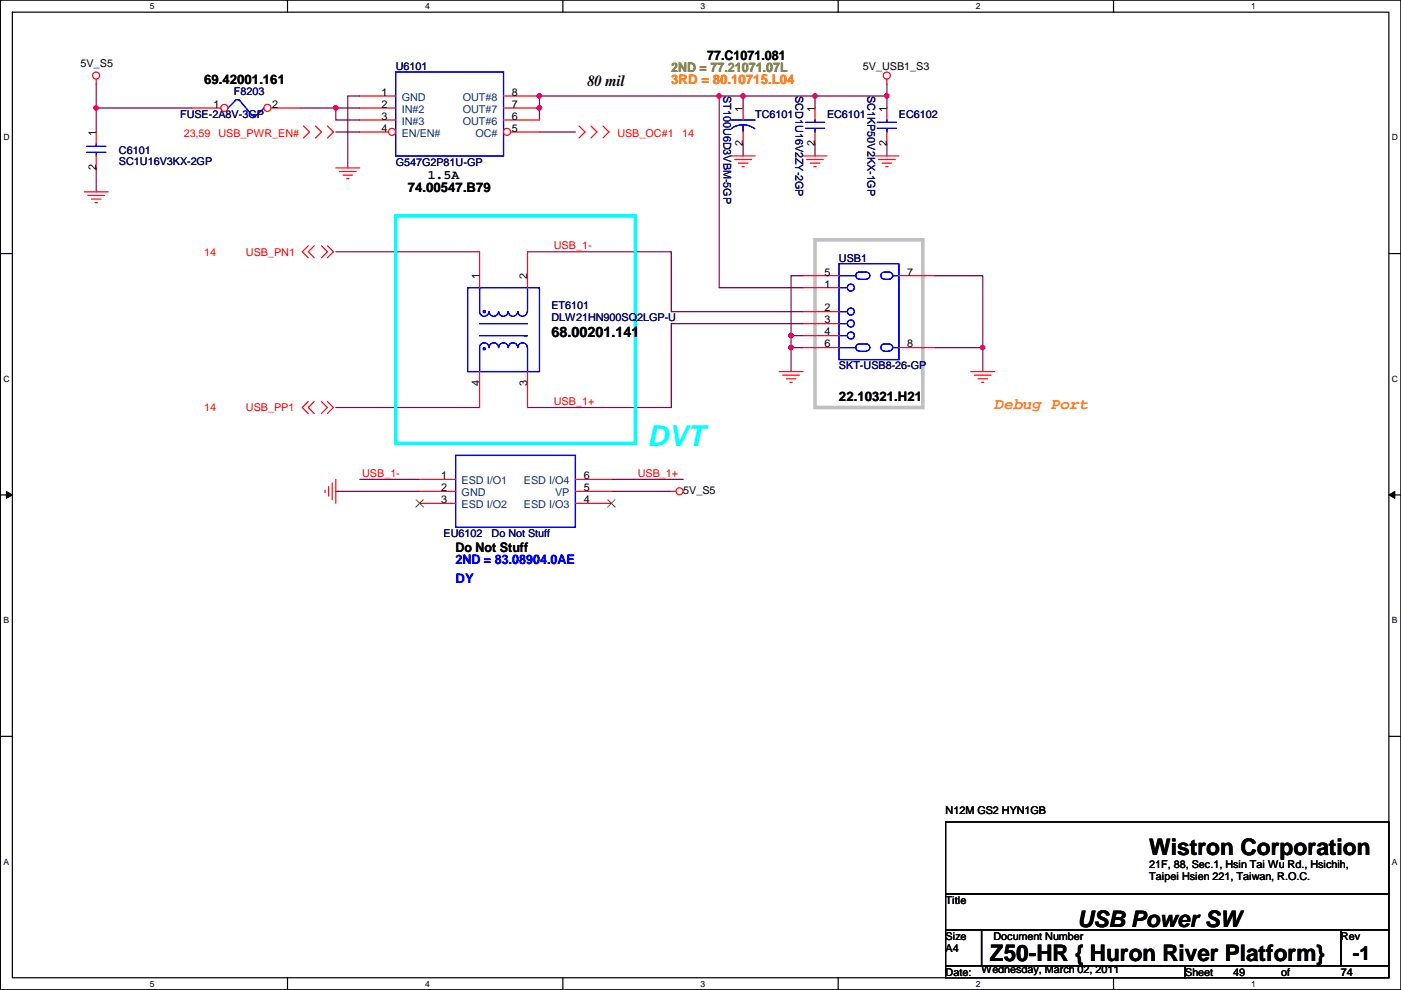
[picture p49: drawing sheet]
<svg xmlns="http://www.w3.org/2000/svg" width="297mm" height="210mm" viewBox="0 0 297 210" stroke-linecap="round" stroke-linejoin="round" font-family="sans-serif">
<defs><g id="words">
<text font-size="6.1" fill="#0ff" x="137.2" y="94.6">DVT</text>
<g font-size="4.8">
<text x="243.7" y="181.3">Wistron Corporation</text>
<text x="228.4" y="196.5">USB Power SW</text>
<text x="209.9" y="203.7">Z50-HR { Huron River Platform}</text>
</g>
<text font-size="4.1" x="286.8" y="203.5">-1</text>
<text font-size="3.3" x="124.5" y="18.2">80 mil</text>
<text font-size="3.3" fill="#ff8000" x="210.9" y="86.7">Debug Port</text>
<text font-size="3" x="116.9" y="71.5">68.00201.141</text>
<g font-size="2.8">
<text x="43.3" y="17.9">69.42001.161</text>
<text x="149.9" y="12.8">77.C1071.081</text>
<text x="86.4" y="40.8">74.00547.B79</text>
<text x="90.7" y="37.9">1.5A</text>
<text x="177.9" y="85">22.10321.H21</text>
<text x="96.6" y="117">Do Not Stuff</text>
</g>
<text font-size="2.8" fill="#808000" x="142.3" y="15.4">2ND = 77.21071.07L</text>
<text font-size="2.8" fill="#ff8000" x="142.3" y="17.9">3RD = 80.10715.L04</text>
<g font-size="2.8" fill="#00f">
<text x="96.6" y="119.5">2ND = 83.08904.0AE</text>
<text x="96.6" y="123.6">DY</text>
</g>
<g font-size="2.3">
<text x="17.1" y="14.3">5V_S5</text>
<text x="183" y="14.8">5V_USB1_S3</text>
<text x="45.3" y="22.9">1</text>
<text x="57.7" y="22.9">2</text>
<text x="80.9" y="20.3">1</text>
<text x="80.9" y="22.9">2</text>
<text x="108.5" y="20.3">8</text>
<text x="108.5" y="22.9">7</text>
<text x="157.5" y="23.7" transform="rotate(-90 157.5 23.7)">1</text>
<text x="172.8" y="23.7" transform="rotate(-90 172.8 23.7)">1</text>
<text x="188" y="23.7" transform="rotate(-90 188 23.7)">1</text>
<text x="20.4" y="28.7" transform="rotate(-90 20.4 28.7)">1</text>
<text x="80.9" y="25.4">3</text>
<text x="80.9" y="27.9">4</text>
<text x="108.5" y="27.9">5</text>
<text x="108.5" y="25.4">6</text>
<text x="157.5" y="31" transform="rotate(-90 157.5 31)">2</text>
<text x="172.8" y="31" transform="rotate(-90 172.8 31)">2</text>
<text x="188" y="31" transform="rotate(-90 188 31)">2</text>
<text x="20.4" y="36.1" transform="rotate(-90 20.4 36.1)">2</text>
<text x="101.6" y="59.2" transform="rotate(-90 101.6 59.2)">1</text>
<text x="111.8" y="59.2" transform="rotate(-90 111.8 59.2)">2</text>
<text x="174.8" y="58.4">5</text>
<text x="192.4" y="58.4">7</text>
<text x="174.8" y="61">1</text>
<text x="174.8" y="66">2</text>
<text x="174.8" y="68.6">3</text>
<text x="174.8" y="71.1">4</text>
<text x="174.8" y="73.7">6</text>
<text x="192.4" y="73.7">8</text>
<text x="101.6" y="81.8" transform="rotate(-90 101.6 81.8)">4</text>
<text x="111.8" y="81.8" transform="rotate(-90 111.8 81.8)">3</text>
<text x="93.6" y="101.6">1</text>
<text x="123.8" y="101.6">6</text>
<text x="93.6" y="104.1">2</text>
<text x="93.6" y="106.7">3</text>
<text x="123.8" y="104.1">5</text>
<text x="123.8" y="106.7">4</text>
<text x="144.9" y="104.7">5V_S5</text>
<text x="200.5" y="172.6">N12M GS2 HYN1GB</text>
<text x="243.7" y="184">21F, 88, Sec.1, Hsin Tai Wu Rd., Hsichih,</text>
<text x="200.5" y="191.6">Title</text>
<text x="243.7" y="186.6">Taipei Hsien 221, Taiwan, R.O.C.</text>
<text x="200.5" y="201.8">A4</text>
<text x="200.5" y="199.2">Size</text>
<text x="210.6" y="199.2">Document Number</text>
<text x="284.3" y="199.2">Rev</text>
<text x="200.5" y="206.8">Date:</text>
<text x="208.1" y="206.3">Wednesday, March 02, 2011</text>
<text x="251.3" y="206.8">Sheet</text>
<text x="261.4" y="206.8">49</text>
<text x="271.6" y="206.8">of</text>
<text x="284.3" y="206.8">74</text>
</g>
<g font-size="2.3" fill="#000080">
<text x="83.9" y="14.8">U6101</text>
<text x="49.6" y="20.2">F8203</text>
<text x="153.4" y="20.4" transform="rotate(90 153.4 20.4)">ST100U6D3VBM-5GP</text>
<text x="168.7" y="20.4" transform="rotate(90 168.7 20.4)">SCD1U16V2ZY-2GP</text>
<text x="183.9" y="20.4" transform="rotate(90 183.9 20.4)">SC1KP50V2KX-1GP</text>
<text x="38.2" y="25">FUSE-2A8V-3GP</text>
<text x="160.1" y="25">TC6101</text>
<text x="175.3" y="25">EC6101</text>
<text x="190.6" y="25">EC6102</text>
<text x="25.2" y="32.6">C6101</text>
<text x="25.2" y="34.9">SC1U16V3KX-2GP</text>
<text x="83.9" y="35.1">G547G2P81U-GP</text>
<text x="177.9" y="55.5">USB1</text>
<text x="116.9" y="65.6">ET6101</text>
<text x="116.9" y="68.2">DLW21HN900SQ2LGP-U</text>
<text x="177.9" y="78.3">SKT-USB8-26-GP</text>
<text x="94.1" y="113.9">EU6102</text>
<text x="104.2" y="113.9">Do Not Stuff</text>
</g>
<g font-size="2.3" fill="#004080">
<text x="85.2" y="21.4">GND</text>
<text x="85.2" y="24">IN#2</text>
<text x="98.1" y="21.4">OUT#8</text>
<text x="98.1" y="24">OUT#7</text>
<text x="85.2" y="26.5">IN#3</text>
<text x="85.2" y="29">EN/EN#</text>
<text x="98.1" y="26.5">OUT#6</text>
<text x="100.8" y="29">OC#</text>
<text x="97.9" y="102.7">ESD I/O1</text>
<text x="97.9" y="105.2">GND</text>
<text x="97.9" y="107.8">ESD I/O2</text>
<text x="111.1" y="107.8">ESD I/O3</text>
<text x="111.1" y="102.7">ESD I/O4</text>
<text x="117.7" y="105.2">VP</text>
</g>
<g font-size="2.3" fill="#f00">
<text x="38.9" y="29">23,59</text>
<text x="46.3" y="29">USB_PWR_EN#</text>
<text x="130.9" y="29">USB_OC#1</text>
<text x="144.6" y="29">14</text>
<text x="117.4" y="52.9">USB_1-</text>
<text x="43.3" y="54.2">14</text>
<text x="52.2" y="54.2">USB_PN1</text>
<text x="43.3" y="87.2">14</text>
<text x="52.2" y="87.2">USB_PP1</text>
<text x="117.4" y="85.9">USB_1+</text>
<text x="76.8" y="101.1">USB_1-</text>
<text x="135.2" y="101.1">USB_1+</text>
</g>
<g font-size="1.8">
<text x="31.8" y="1.9">5</text>
<text x="90.1" y="1.9">4</text>
<text x="148.5" y="1.9">3</text>
<text x="206.9" y="1.9">2</text>
<text x="265.3" y="1.9">1</text>
<text x=".7" y="29.8">D</text>
<text x="295.1" y="29.8">D</text>
<text x=".7" y="80.9">C</text>
<text x="295.1" y="80.9">C</text>
<text x=".7" y="132.1">B</text>
<text x="295.1" y="132.1">B</text>
<text x=".7" y="183.3">A</text>
<text x="295.1" y="183.3">A</text>
<text x="31.8" y="209.2">5</text>
<text x="90.1" y="209.2">4</text>
<text x="148.5" y="209.2">3</text>
<text x="206.9" y="209.2">2</text>
<text x="265.3" y="209.2">1</text>
</g>
</g></defs>
<path d="M.1 0h296.9v209.8h-296.9zM2.6 2.6h291.9v204.7h-291.9z" fill="none" stroke="#000" stroke-width=".25"/>
<g fill="#fff">
<path d="M31.8 .3h1v2h-1z"/>
<path d="M31.8 207.6h1v1.9h-1z"/>
</g>
<path d="M61 0v2.6M61 207.3v2.5" fill="none" stroke="#000" stroke-width=".25"/>
<g fill="#fff">
<path d="M90.1 .3h1v2h-1z"/>
<path d="M90.1 207.6h1v1.9h-1z"/>
</g>
<path d="M119.3 0v2.6M119.3 207.3v2.5" fill="none" stroke="#000" stroke-width=".25"/>
<g fill="#fff">
<path d="M148.5 .3h1v2h-1z"/>
<path d="M148.5 207.6h1v1.9h-1z"/>
</g>
<path d="M177.7 0v2.6M177.7 207.3v2.5" fill="none" stroke="#000" stroke-width=".25"/>
<g fill="#fff">
<path d="M206.9 .3h1v2h-1z"/>
<path d="M206.9 207.6h1v1.9h-1z"/>
</g>
<path d="M236.1 0v2.6M236.1 207.3v2.5" fill="none" stroke="#000" stroke-width=".25"/>
<g fill="#fff">
<path d="M265.3 .3h.9v2h-.9z"/>
<path d="M265.3 207.6h.9v1.9h-.9z"/>
<path d="M.7 28.2h1.3v1.9h-1.3z"/>
<path d="M295.1 28.2h1.3v1.9h-1.3z"/>
<path d="M.7 79.3h1.3v2h-1.3z"/>
<path d="M295.1 79.3h1.3v2h-1.3z"/>
</g>
<path d="M.1 53.8h2.5M294.5 53.8h2.5" fill="none" stroke="#000" stroke-width=".25"/>
<g fill="#fff">
<path d="M.7 130.5h1.2v2h-1.2z"/>
<path d="M295.1 130.5h1.2v2h-1.2z"/>
</g>
<path d="M.1 104.9h2.5M294.5 104.9h2.5" fill="none" stroke="#000" stroke-width=".25"/>
<path d="M1.4 104.2l1.2 .7-1.2 .8zM294.5 104.9l1.2-.7v1.5z" fill="#000"/>
<path d="M1.4 104.2l1.2 .7-1.2 .8zM294.5 104.9l1.2-.7v1.5z" fill="none" stroke="#000" stroke-width=".21"/>
<g fill="#fff">
<path d="M.7 181.7h1.2v2h-1.2z"/>
<path d="M295.1 181.7h1.2v2h-1.2z"/>
</g>
<path d="M.1 156.1h2.5M294.5 156.1h2.5" fill="none" stroke="#000" stroke-width=".25"/>
<path d="M114.4 20.4v2.5" fill="none" stroke="#800040" stroke-width=".25"/>
<circle cx="114.4" cy="22.9" r=".49" fill="#f0f"/>
<circle cx="114.4" cy="22.9" r=".49" fill="none" stroke="#f0f" stroke-width=".25"/>
<circle cx="114.4" cy="20.3" r=".49" fill="#f0f"/>
<circle cx="114.4" cy="20.3" r=".49" fill="none" stroke="#f0f" stroke-width=".25"/>
<path d="M114.4 20.4h38.1M114.4 28h7.6M152.5 20.4h5.1M152.5 20.4v40.6M71.2 53.4h30.5M111.8 53.4h30.5M71.2 86.4h30.5M111.8 86.4h30.5" fill="none" stroke="#800040" stroke-width=".25"/>
<circle cx="152.5" cy="20.3" r=".49" fill="#f0f"/>
<circle cx="152.5" cy="20.3" r=".49" fill="none" stroke="#f0f" stroke-width=".25"/>
<path d="M188 17.8v2.6M157.6 20.4h15.2v2.5M142.3 53.4v12.7h28M152.5 61h17.8M170.3 68.6h-28v17.8M71.2 104.2h17.8M76.3 101.6h12.7M129.6 101.6h15.3M129.6 104.2h12.7" fill="none" stroke="#800040" stroke-width=".25"/>
<circle cx="172.8" cy="20.3" r=".49" fill="#f0f"/>
<circle cx="172.8" cy="20.3" r=".49" fill="none" stroke="#f0f" stroke-width=".25"/>
<path d="M188 30.5v2.6M188 20.4v2.5" fill="none" stroke="#800040" stroke-width=".25"/>
<circle cx="188" cy="20.3" r=".49" fill="#f0f"/>
<circle cx="188" cy="20.3" r=".49" fill="none" stroke="#f0f" stroke-width=".25"/>
<path d="M157.6 20.4v2.5M172.8 20.4h15.2" fill="none" stroke="#800040" stroke-width=".25"/>
<circle cx="157.5" cy="20.3" r=".49" fill="#f0f"/>
<circle cx="157.5" cy="20.3" r=".49" fill="none" stroke="#f0f" stroke-width=".25"/>
<path d="M114.4 22.9v2.5M157.6 30.5v2.6M172.8 30.5v2.6M198.2 58.5h10.2v15.2" fill="none" stroke="#800040" stroke-width=".25"/>
<circle cx="208.3" cy="73.7" r=".49" fill="#f0f"/>
<circle cx="208.3" cy="73.7" r=".49" fill="none" stroke="#f0f" stroke-width=".25"/>
<path d="M170.3 58.5h-2.6v12.7M198.2 73.7h10.2v5.1" fill="none" stroke="#800040" stroke-width=".25"/>
<circle cx="167.7" cy="71.1" r=".49" fill="#f0f"/>
<circle cx="167.7" cy="71.1" r=".49" fill="none" stroke="#f0f" stroke-width=".25"/>
<path d="M170.3 71.2h-2.6v2.5" fill="none" stroke="#800040" stroke-width=".25"/>
<circle cx="167.7" cy="73.7" r=".49" fill="#f0f"/>
<circle cx="167.7" cy="73.7" r=".49" fill="none" stroke="#f0f" stroke-width=".25"/>
<path d="M71.2 28h5.1M71.2 22.9v2.5h5.1M170.3 73.7h-2.6v5.1" fill="none" stroke="#800040" stroke-width=".25"/>
<circle cx="71.2" cy="22.9" r=".49" fill="#f0f"/>
<circle cx="71.2" cy="22.9" r=".49" fill="none" stroke="#f0f" stroke-width=".25"/>
<path d="M20.4 22.9h20.3M71.2 22.9h5.1M76.3 20.4h-2.6v15.2" fill="none" stroke="#800040" stroke-width=".25"/>
<circle cx="20.4" cy="22.9" r=".49" fill="#f0f"/>
<circle cx="20.4" cy="22.9" r=".49" fill="none" stroke="#f0f" stroke-width=".25"/>
<path d="M20.4 17.8v10.2M20.4 35.6v5.1M63.6 22.9h7.6" fill="none" stroke="#800040" stroke-width=".25"/>
<g fill="none" stroke="#f00" stroke-width=".25">
<path d="M20.4 16.8v1M188 16.8v1M64.3 26.7l1.3 1.3-1.3 1.3M66.9 26.7l1.3 1.3-1.3 1.3M69.4 26.7l1.3 1.3-1.3 1.3M71.2 35.6h5.1M72 36.4h3.5M72.7 37.1h2.1M73.5 37.9h.5M76.3 20.4h7.6M76.3 22.9h7.6M76.3 25.4h7.6"/>
<path d="M122.8 26.7l1.2 1.3-1.2 1.3M125.3 26.7l1.3 1.3-1.3 1.3M127.8 26.7l1.3 1.3-1.3 1.3M155 33.1h5.1M155.8 33.8h3.5M156.5 34.6h2.1M157.3 35.3h.5M170.3 33.1h5M171 33.8h3.6M171.8 34.6h2M172.5 35.3h.6M185.5 33.1h5.1"/>
<path d="M186.3 33.8h3.5M187 34.6h2.1M187.8 35.3h.5M17.9 40.7h5M18.6 41.4h3.6M19.4 42.2h2M20.1 43h.6M65.4 52.1l-1.3 1.3 1.3 1.3M66.6 52.1l-1.2 1.3 1.2 1.3M68.2 52.1l1.2 1.3-1.2 1.3M69.4 52.1l1.3 1.3-1.3 1.3M165.2 78.8h5.1"/>
<path d="M165.9 79.5h3.6M205.8 78.8h5.1M206.6 79.5h3.5M65.4 85.1l-1.3 1.3 1.3 1.3M66.6 85.1l-1.2 1.3 1.2 1.3M68.2 85.1l1.2 1.3-1.2 1.3M69.4 85.1l1.3 1.3-1.3 1.3M166.7 80.3h2M167.5 81.1h.5M207.3 80.3h2.1M208.1 81.1h.5M68.9 103.9v.5"/>
<path d="M69.7 103.2v2M70.4 102.4v3.6M71.2 101.6v5.1M142.3 104.2h1"/>
<circle cx="20.4" cy="16" r=".75"/>
<circle cx="188" cy="16" r=".75"/>
<circle cx="144.1" cy="104.2" r=".75"/>
</g>
<path d="M200.5 174.3h94v15.2h-94zM200.5 189.5h94v7.6h-94zM200.5 197.1h7.6v7.7h-7.6zM208.1 197.1h76.2v7.7h-76.2zM284.3 197.1h10.2v7.7h-10.2zM200.5 204.8h50.8v2.5h-50.8zM251.3 204.8h43.2v2.5h-43.2z" fill="none" stroke="#000" stroke-width=".25"/>
<path d="M172.8 50.8h22.9v35.6h-22.9z" fill="none" stroke="#c0c0c0" stroke-width=".76"/>
<path d="M83.9 45.8h50.8v48.2h-50.8z" fill="none" stroke="#0ff" stroke-width=".76"/>
<path d="M83.9 15.3h22.9v17.8h-22.9z" fill="none" stroke="#00f" stroke-width=".25"/>
<circle cx="83.1" cy="28" r=".75" fill="#fff"/>
<g fill="none" stroke="#f00" stroke-width=".25">
<path d="M76.3 28h6.1M106.8 20.4h7.6M106.8 22.9h7.6M106.8 25.4h7.6"/>
<circle cx="83.1" cy="28" r=".75"/>
</g>
<circle cx="107.5" cy="28" r=".75" fill="#fff"/>
<g fill="none" stroke="#f00" stroke-width=".25">
<path d="M20.4 28v2.5M20.4 33.1v2.5M108.3 28h6.1M157.6 22.9v2.5M157.6 28v2.5M188 22.9v2.5M188 28v2.5M170.3 58.5h7.6M190.6 58.5h7.6M170.3 61h7.6M170.3 66.1h7.6M170.3 68.6h7.6"/>
<path d="M170.3 71.2h7.6M170.3 73.7h7.6M190.6 73.7h7.6M89 101.6h7.6M89 104.2h7.6M89 106.7h7.6M122 101.6h7.6M122 104.2h7.6M122 106.7h7.6"/>
<circle cx="107.5" cy="28" r=".75"/>
</g>
<g fill="none" stroke="#00f" stroke-width=".25">
<path d="M18.4 31h4M18.4 32.3h4M20.4 30.5v.5M20.4 32.3v.8M49.8 21.3a.72 .72 0 0 1 1.1 .1l2.5 3M49.9 21.4l-1.6 1.5M54.3 24.3l-.4 .3-.4-.2M56 22.9l-1.6 1.5M155 25.4h5.1M155.1 27.3l1.4-.7 1.1-.1 1.5 .3 .9 .5M157.6 26.5v1.5M186 26h4.1"/>
<path d="M186 27.2h4.1M188 25.4v.6M188 27.2v.8M177.9 58.5h3.5M177.9 55.9h12.7v20.3h-12.7zM181.6 57.9l.6-.2h1.5a.76 .76 0 0 1 .7 .8 .76 .76 0 0 1-.7 .7h-1.5a.79 .79 0 0 1-.7-.5 .79 .79 0 0 1 .1-.8zM187 57.9l.5-.2h1a.76 .76 0 0 1 .8 .8 .76 .76 0 0 1-.8 .7h-1a.79 .79 0 0 1-.7-.5 .79 .79 0 0 1 .2-.8zM189.3 58.5h1.3M177.9 71.2h1.8M177.9 61h1.8M177.9 66.1h1.8M177.9 68.6h1.8"/>
<path d="M177.9 73.7h3.5M182.2 74.5h1.5M183.7 74.4a.74 .74 0 0 0 .7-.7 .74 .74 0 0 0-.7-.8h-1.5a.74 .74 0 0 0-.8 .8 .74 .74 0 0 0 .8 .7M187.5 74.5h1M188.5 74.4a.74 .74 0 0 0 .8-.7 .74 .74 0 0 0-.8-.8h-1a.74 .74 0 0 0-.7 .8 .74 .74 0 0 0 .7 .7M189.3 73.7h1.3M96.6 96.6h25.4v15.2h-25.4z"/>
<circle cx="180.4" cy="68.6" r=".75"/>
<circle cx="180.4" cy="66.1" r=".75"/>
<circle cx="180.4" cy="71.1" r=".75"/>
<circle cx="180.4" cy="61" r=".75"/>
</g>
<path d="M88.2 106l1.6 1.5M89.7 106l-1.5 1.5M128.9 106l1.5 1.5M130.4 106l-1.6 1.5" fill="none" stroke="#804000" stroke-width=".21"/>
<circle cx="47.6" cy="22.9" r=".75" fill="#fff"/>
<g fill="none" stroke="#f00" stroke-width=".25">
<path d="M40.7 22.9h6.1"/>
<circle cx="47.6" cy="22.9" r=".75"/>
</g>
<circle cx="56.7" cy="22.9" r=".75" fill="#fff"/>
<g fill="none" stroke="#f00" stroke-width=".25">
<path d="M57.5 22.9h6.1M172.8 22.9v2.5M172.8 28v2.5M101.7 53.4v7.6M111.8 53.4v7.6M101.7 78.8v7.6M111.8 78.8v7.6"/>
<circle cx="56.7" cy="22.9" r=".75"/>
</g>
<g fill="none" stroke="#00f" stroke-width=".25">
<path d="M170.8 26h4M170.8 27.2h4M172.8 25.4v.6M172.8 27.2v.8M99.1 61h15.3v17.8h-15.3zM101.7 61v5.1a1 1 0 0 0 1 1 1 1 0 0 0 1-1M101.7 68.6h10.1M101.7 71.2h10.1h-.7M102.5 73.8h.3v.3h-.3zM102.5 65.9h.3v.3h-.3zM103.7 73.7a1 1 0 0 0-1-1 1 1 0 0 0-1 1v5.1M103.7 66.1a1 1 0 0 0 1 1 1 1 0 0 0 1-1"/>
<path d="M103.7 73.7a1 1 0 0 1 1-1 1 1 0 0 1 1 1M105.7 73.7a1 1 0 0 1 1-1 1 1 0 0 1 1 1 1.02 1.02 0 0 1 1.1-1 1.02 1.02 0 0 1 1 1M105.7 66.1a1 1 0 0 0 1 1 1 1 0 0 0 1-1 1.02 1.02 0 0 0 1.1 1 1.02 1.02 0 0 0 1-1M109.8 66.1a1 1 0 0 0 1 1 1 1 0 0 0 1-1M109.8 73.7a1 1 0 0 1 1-1 1 1 0 0 1 1 1M111.8 61v5.1M111.8 73.7v5.1"/>
</g>
<circle cx="114.4" cy="22.9" r=".49" fill="#f0f"/>
<circle cx="114.4" cy="22.9" r=".49" fill="none" stroke="#f0f" stroke-width=".25"/>
<circle cx="114.4" cy="20.3" r=".49" fill="#f0f"/>
<circle cx="114.4" cy="20.3" r=".49" fill="none" stroke="#f0f" stroke-width=".25"/>
<circle cx="152.5" cy="20.3" r=".49" fill="#f0f"/>
<circle cx="152.5" cy="20.3" r=".49" fill="none" stroke="#f0f" stroke-width=".25"/>
<circle cx="172.8" cy="20.3" r=".49" fill="#f0f"/>
<circle cx="172.8" cy="20.3" r=".49" fill="none" stroke="#f0f" stroke-width=".25"/>
<circle cx="188" cy="20.3" r=".49" fill="#f0f"/>
<circle cx="188" cy="20.3" r=".49" fill="none" stroke="#f0f" stroke-width=".25"/>
<circle cx="157.5" cy="20.3" r=".49" fill="#f0f"/>
<circle cx="157.5" cy="20.3" r=".49" fill="none" stroke="#f0f" stroke-width=".25"/>
<circle cx="208.3" cy="73.7" r=".49" fill="#f0f"/>
<circle cx="208.3" cy="73.7" r=".49" fill="none" stroke="#f0f" stroke-width=".25"/>
<circle cx="167.7" cy="71.1" r=".49" fill="#f0f"/>
<circle cx="167.7" cy="71.1" r=".49" fill="none" stroke="#f0f" stroke-width=".25"/>
<circle cx="167.7" cy="73.7" r=".49" fill="#f0f"/>
<circle cx="167.7" cy="73.7" r=".49" fill="none" stroke="#f0f" stroke-width=".25"/>
<circle cx="71.2" cy="22.9" r=".49" fill="#f0f"/>
<circle cx="71.2" cy="22.9" r=".49" fill="none" stroke="#f0f" stroke-width=".25"/>
<circle cx="20.4" cy="22.9" r=".49" fill="#f0f"/>
<circle cx="20.4" cy="22.9" r=".49" fill="none" stroke="#f0f" stroke-width=".25"/>
<use href="#words"/>
</svg>
